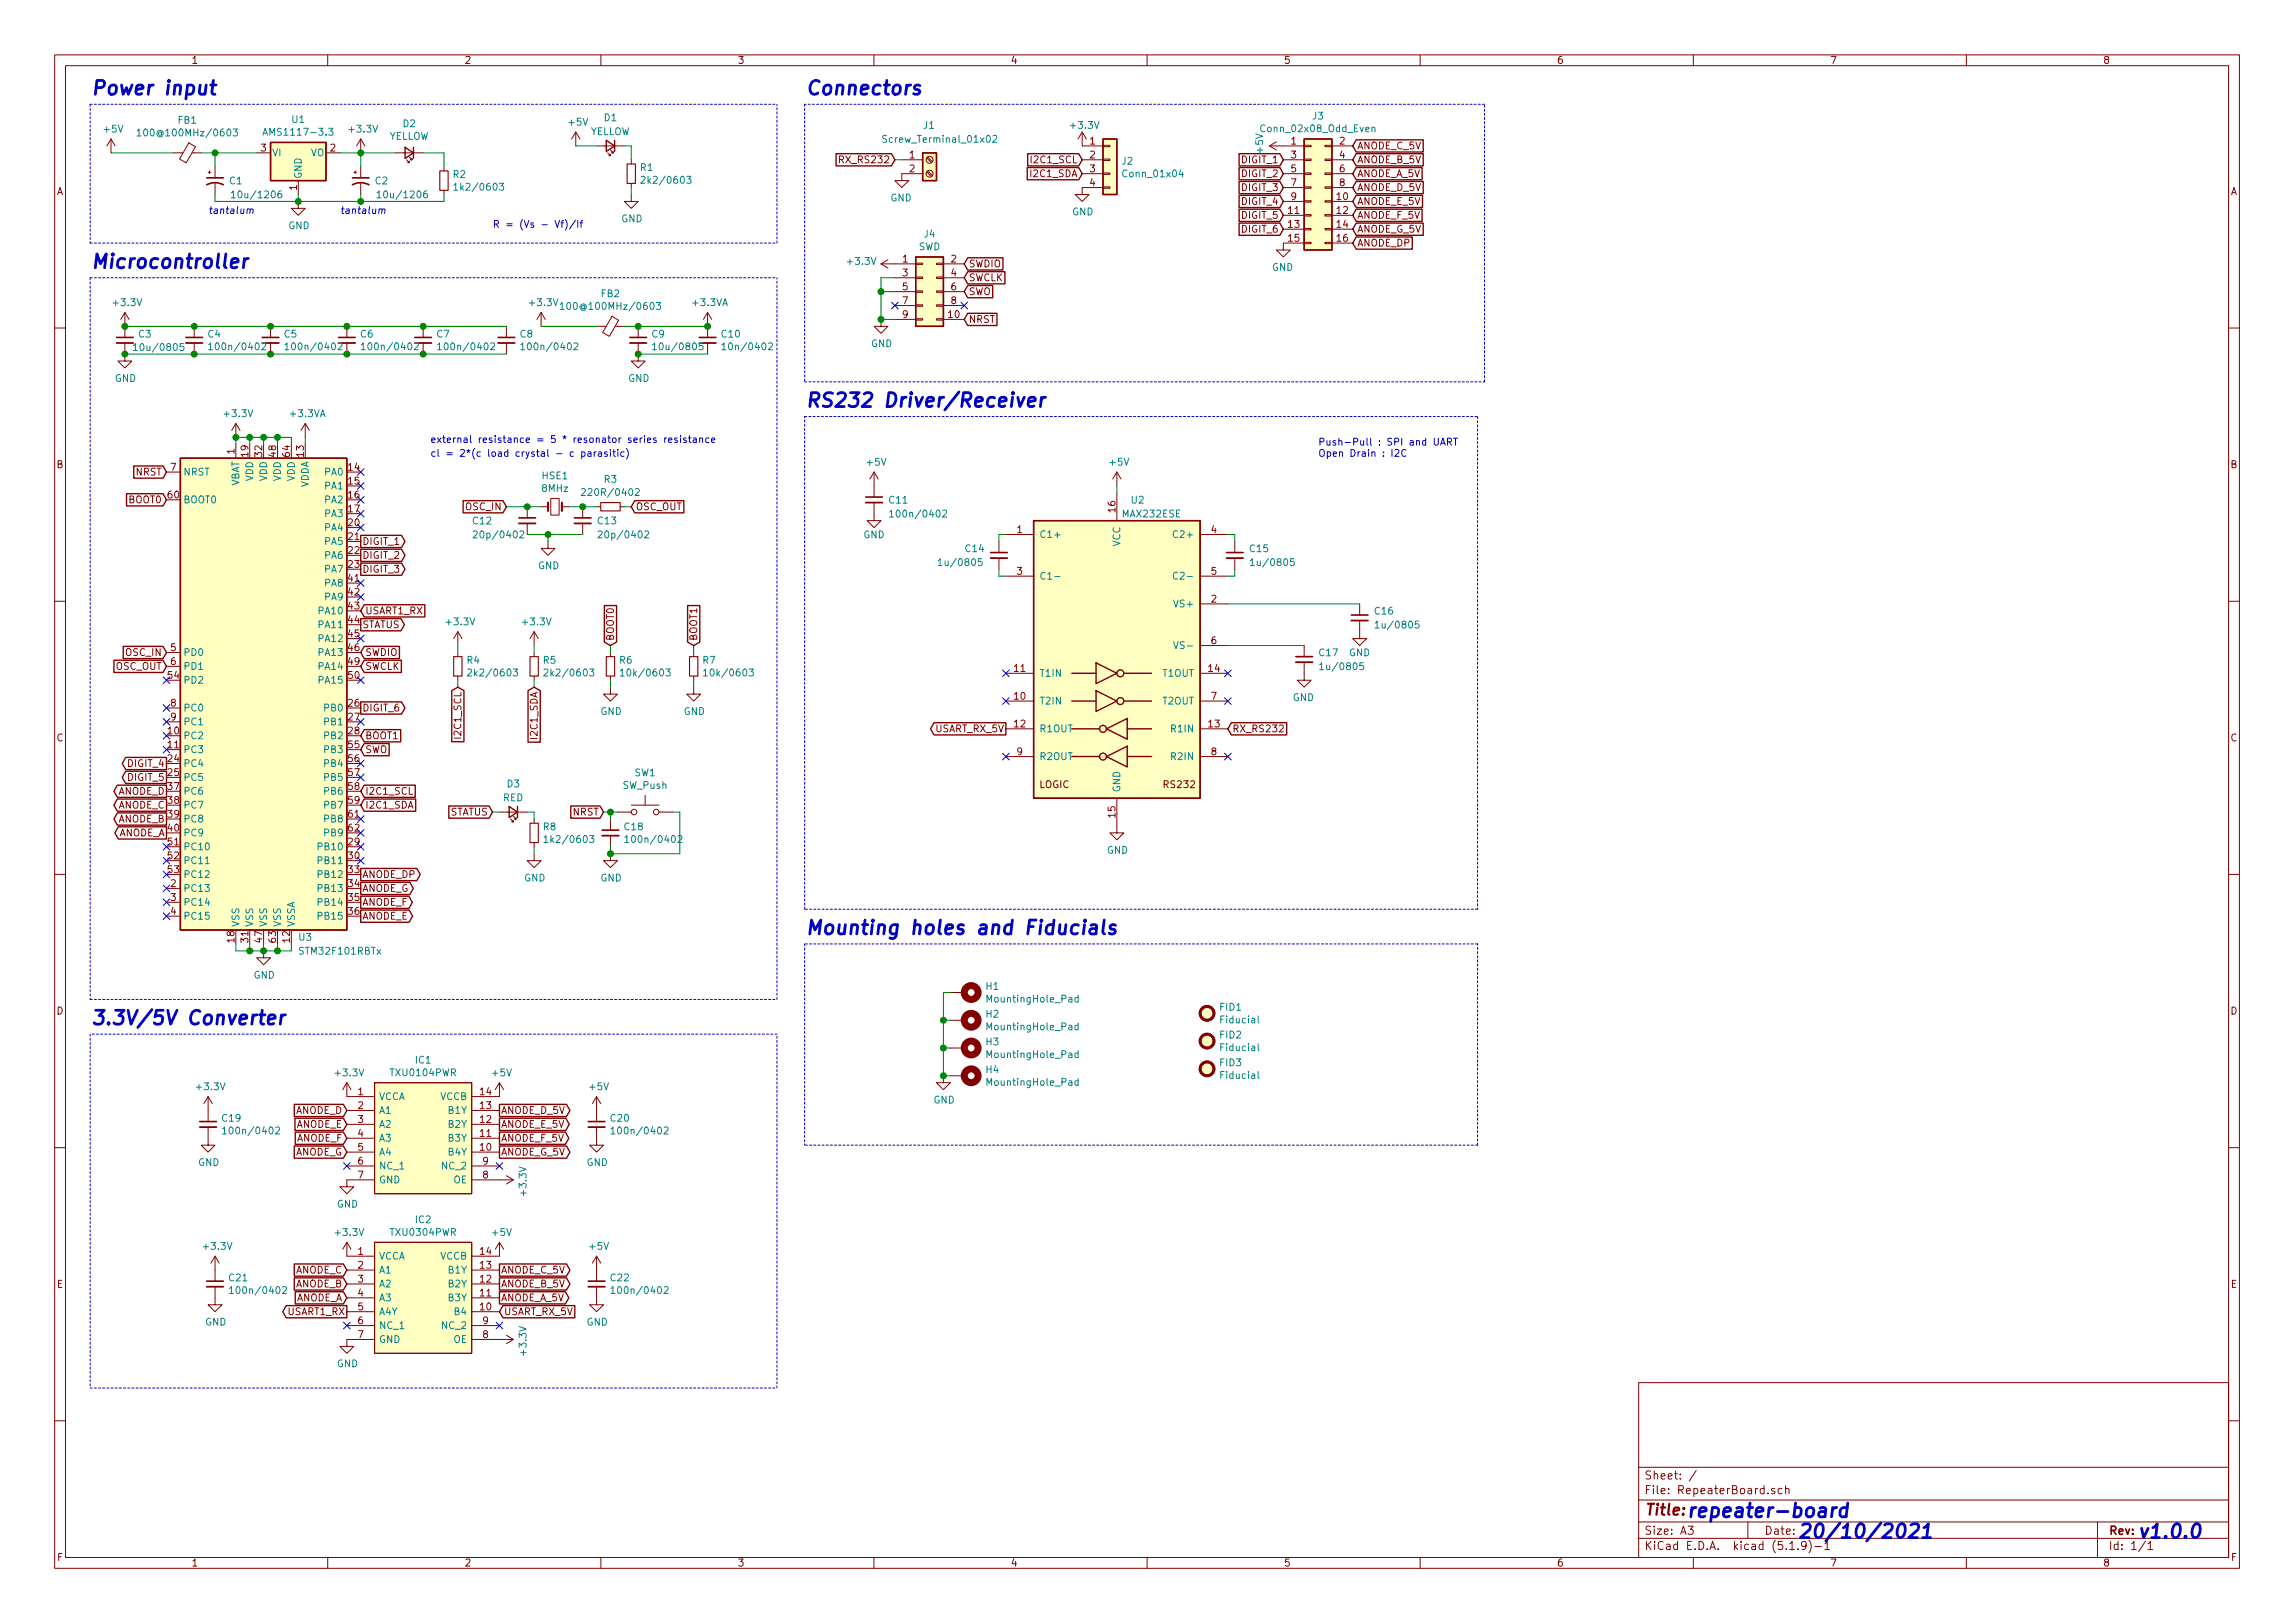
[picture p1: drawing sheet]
<svg xmlns="http://www.w3.org/2000/svg" width="420mm" height="297mm" viewBox="0 0 420 297" stroke-linecap="round" stroke-linejoin="round" font-family="sans-serif">
<defs><g id="words">
<g font-size="3.5" fill="#0000c2">
<text x="16.5" y="17.4">Power input</text>
<text x="147.3" y="17.4">Connectors</text>
<text x="16.5" y="49.1">Microcontroller</text>
<text x="147.3" y="74.5">RS232 Driver/Receiver</text>
<text x="147.3" y="171.1">Mounting holes and Fiducials</text>
<text x="16.5" y="187.6">3.3V/5V Converter</text>
<text x="308.6" y="277.7">repeater-board</text>
<text x="328.9" y="281.5">20/10/2021</text>
<text x="391.2" y="281.5">v1.0.0</text>
</g>
<text font-size="2.8" fill="#840000" x="301" y="277.3">Title:</text>
<g font-size="2.1" fill="#840000">
<text x="301" y="273.5">File: RepeaterBoard.sch</text>
<text x="301" y="270.8">Sheet: /</text>
<text x="301" y="280.9">Size: A3</text>
<text x="323" y="280.9">Date:</text>
<text x="386" y="280.9">Rev:</text>
<text x="301" y="283.7">KiCad E.D.A. kicad (5.1.9)-1</text>
<text x="386" y="283.7">Id: 1/1</text>
</g>
<g font-size="1.8" fill="#840000">
<text x="35" y="11.7">1</text>
<text x="85" y="11.7">2</text>
<text x="135" y="11.7">3</text>
<text x="185" y="11.7">4</text>
<text x="235" y="11.7">5</text>
<text x="285" y="11.7">6</text>
<text x="335" y="11.7">7</text>
<text x="385" y="11.7">8</text>
<text x="47.8" y="27.7">3</text>
<text x="60.5" y="27.7">2</text>
<text x="154.2" y="29.9">RX_RS232</text>
<text x="166.5" y="29">1</text>
<text x="189.1" y="29.9">I2C1_SCL</text>
<text x="199.5" y="26.5">1</text>
<text x="199.5" y="29">2</text>
<text x="227.5" y="29.9">DIGIT_1</text>
<text x="236.4" y="26.5">1</text>
<text x="236.4" y="29">3</text>
<text x="245.3" y="26.5">2</text>
<text x="245.3" y="29">4</text>
<text x="248.4" y="29.9">ANODE_B_5V</text>
<text x="248.4" y="27.3">ANODE_C_5V</text>
<text x="10.4" y="35.7">A</text>
<text x="54.4" y="34.8" transform="rotate(-90 54.4 34.8)">1</text>
<text x="166.5" y="31.5">2</text>
<text x="188.9" y="32.4">I2C1_SDA</text>
<text x="199.5" y="31.5">3</text>
<text x="199.5" y="34.1">4</text>
<text x="227.5" y="32.4">DIGIT_2</text>
<text x="227.5" y="35">DIGIT_3</text>
<text x="236.4" y="31.5">5</text>
<text x="236.4" y="34.1">7</text>
<text x="245.3" y="31.5">6</text>
<text x="245.3" y="34.1">8</text>
<text x="248.4" y="35">ANODE_D_5V</text>
<text x="248.4" y="32.4">ANODE_A_5V</text>
<text x="408.4" y="35.7">A</text>
<text x="227.5" y="37.5">DIGIT_4</text>
<text x="227.5" y="40">DIGIT_5</text>
<text x="235.9" y="39.2">11</text>
<text x="235.9" y="41.7">13</text>
<text x="236.4" y="36.6">9</text>
<text x="244.8" y="36.6">10</text>
<text x="244.8" y="39.2">12</text>
<text x="244.8" y="41.7">14</text>
<text x="248.4" y="37.5">ANODE_E_5V</text>
<text x="248.4" y="40">ANODE_F_5V</text>
<text x="227.5" y="42.6">DIGIT_6</text>
<text x="235.9" y="44.2">15</text>
<text x="244.8" y="44.2">16</text>
<text x="248.4" y="45.1">ANODE_DP</text>
<text x="248.4" y="42.6">ANODE_G_5V</text>
<text x="165.3" y="48">1</text>
<text x="165.3" y="50.6">3</text>
<text x="165.3" y="53.1">5</text>
<text x="174.1" y="48">2</text>
<text x="174.1" y="50.6">4</text>
<text x="174.1" y="53.1">6</text>
<text x="177.3" y="51.5">SWCLK</text>
<text x="177.3" y="48.9">SWDIO</text>
<text x="165.3" y="55.7">7</text>
<text x="165.3" y="58.2">9</text>
<text x="173.7" y="58.2">10</text>
<text x="174.1" y="55.7">8</text>
<text x="177.3" y="59.1">NRST</text>
<text x="177.3" y="54">SWO</text>
<text x="42.9" y="83.1" transform="rotate(-90 42.9 83.1)">1</text>
<text x="45.5" y="83.6" transform="rotate(-90 45.5 83.6)">19</text>
<text x="48" y="83.6" transform="rotate(-90 48 83.6)">32</text>
<text x="50.5" y="83.6" transform="rotate(-90 50.5 83.6)">48</text>
<text x="53.1" y="83.6" transform="rotate(-90 53.1 83.6)">64</text>
<text x="55.6" y="83.6" transform="rotate(-90 55.6 83.6)">13</text>
<text x="10.4" y="85.7">B</text>
<text x="24.9" y="87">NRST</text>
<text x="31.3" y="86.1">7</text>
<text x="63.8" y="86.1">14</text>
<text x="63.8" y="88.7">15</text>
<text x="408.4" y="85.7">B</text>
<text x="23.6" y="92.1">BOOT0</text>
<text x="30.8" y="91.2">60</text>
<text x="63.8" y="91.2">16</text>
<text x="63.8" y="93.8">17</text>
<text x="85.3" y="93.4">OSC_IN</text>
<text x="116.4" y="93.4">OSC_OUT</text>
<text x="204.2" y="93.7" transform="rotate(-90 204.2 93.7)">16</text>
<text x="63.8" y="96.3">20</text>
<text x="63.8" y="98.8">21</text>
<text x="63.8" y="101.4">22</text>
<text x="66.3" y="99.7">DIGIT_1</text>
<text x="186.2" y="97.6">1</text>
<text x="221.8" y="97.6">4</text>
<text x="63.8" y="103.9">23</text>
<text x="63.8" y="106.5">41</text>
<text x="66.3" y="102.3">DIGIT_2</text>
<text x="66.3" y="104.8">DIGIT_3</text>
<text x="186.2" y="105.2">3</text>
<text x="221.8" y="105.2">5</text>
<text x="63.8" y="111.5">43</text>
<text x="63.8" y="109">42</text>
<text x="66.8" y="112.4">USART1_RX</text>
<text x="221.8" y="110.3">2</text>
<text x="31.3" y="119.2">5</text>
<text x="63.8" y="114.1">44</text>
<text x="63.8" y="116.6">45</text>
<text x="63.8" y="119.2">46</text>
<text x="66.3" y="115">STATUS</text>
<text x="112.4" y="117.4" transform="rotate(-90 112.4 117.4)">BOOT0</text>
<text x="127.6" y="117.4" transform="rotate(-90 127.6 117.4)">BOOT1</text>
<text x="221.8" y="117.9">6</text>
<text x="21.1" y="122.6">OSC_OUT</text>
<text x="23.1" y="120.1">OSC_IN</text>
<text x="30.8" y="124.2">54</text>
<text x="31.3" y="121.7">6</text>
<text x="63.8" y="121.7">49</text>
<text x="63.8" y="124.2">50</text>
<text x="66.8" y="120.1">SWDIO</text>
<text x="66.8" y="122.6">SWCLK</text>
<text x="185.7" y="123">11</text>
<text x="221.3" y="123">14</text>
<text x="31.3" y="129.3">8</text>
<text x="31.3" y="131.9">9</text>
<text x="63.8" y="129.3">26</text>
<text x="63.8" y="131.9">27</text>
<text x="66.3" y="130.2">DIGIT_6</text>
<text x="185.7" y="128.1">10</text>
<text x="221.8" y="128.1">7</text>
<text x="10.4" y="135.7">C</text>
<text x="30.8" y="134.4">10</text>
<text x="30.8" y="136.9">11</text>
<text x="63.8" y="134.4">28</text>
<text x="63.8" y="136.9">55</text>
<text x="66.8" y="137.8">SWO</text>
<text x="66.8" y="135.3">BOOT1</text>
<text x="84.5" y="134.8" transform="rotate(-90 84.5 134.8)">I2C1_SCL</text>
<text x="98.4" y="135" transform="rotate(-90 98.4 135)">I2C1_SDA</text>
<text x="171.2" y="134">USART_RX_5V</text>
<text x="185.7" y="133.1">12</text>
<text x="221.3" y="133.1">13</text>
<text x="225.6" y="134">RX_RS232</text>
<text x="408.4" y="135.7">C</text>
<text x="23.5" y="142.9">DIGIT_5</text>
<text x="23.5" y="140.4">DIGIT_4</text>
<text x="30.8" y="139.5">24</text>
<text x="30.8" y="142">25</text>
<text x="63.8" y="139.5">56</text>
<text x="63.8" y="142">57</text>
<text x="186.2" y="138.2">9</text>
<text x="221.8" y="138.2">8</text>
<text x="21.6" y="145.5">ANODE_D</text>
<text x="21.6" y="148">ANODE_C</text>
<text x="30.8" y="144.6">37</text>
<text x="30.8" y="147.1">38</text>
<text x="30.8" y="149.6">39</text>
<text x="63.8" y="144.6">58</text>
<text x="63.8" y="147.1">59</text>
<text x="63.8" y="149.6">61</text>
<text x="66.8" y="148">I2C1_SDA</text>
<text x="66.8" y="145.5">I2C1_SCL</text>
<text x="82.3" y="149.3">STATUS</text>
<text x="104.9" y="149.3">NRST</text>
<text x="190.2" y="144.2">LOGIC</text>
<text x="204.2" y="149.6" transform="rotate(-90 204.2 149.6)">15</text>
<text x="213.2" y="144.2">RS232</text>
<text x="21.6" y="150.5">ANODE_B</text>
<text x="21.6" y="153.1">ANODE_A</text>
<text x="30.8" y="154.7">51</text>
<text x="30.8" y="152.2">40</text>
<text x="63.8" y="154.7">29</text>
<text x="63.8" y="152.2">62</text>
<text x="30.8" y="157.3">52</text>
<text x="30.8" y="159.8">53</text>
<text x="63.8" y="157.3">30</text>
<text x="63.8" y="159.8">33</text>
<text x="66.3" y="160.7">ANODE_DP</text>
<text x="31.3" y="162.3">2</text>
<text x="31.3" y="164.9">3</text>
<text x="31.3" y="167.4">4</text>
<text x="63.8" y="162.3">34</text>
<text x="63.8" y="164.9">35</text>
<text x="63.8" y="167.4">36</text>
<text x="66.3" y="165.8">ANODE_F</text>
<text x="66.3" y="163.2">ANODE_G</text>
<text x="42.9" y="172.5" transform="rotate(-90 42.9 172.5)">18</text>
<text x="45.5" y="172.5" transform="rotate(-90 45.5 172.5)">31</text>
<text x="48" y="172.5" transform="rotate(-90 48 172.5)">47</text>
<text x="50.5" y="172.5" transform="rotate(-90 50.5 172.5)">63</text>
<text x="53.1" y="172.5" transform="rotate(-90 53.1 172.5)">12</text>
<text x="66.3" y="168.3">ANODE_E</text>
<text x="10.4" y="185.7">D</text>
<text x="408.4" y="185.7">D</text>
<text x="54.1" y="203.9">ANODE_D</text>
<text x="65.6" y="200.4">1</text>
<text x="65.6" y="203">2</text>
<text x="87.9" y="203">13</text>
<text x="87.9" y="200.4">14</text>
<text x="91.7" y="203.9">ANODE_D_5V</text>
<text x="54.2" y="206.4">ANODE_E</text>
<text x="54.3" y="209">ANODE_F</text>
<text x="65.6" y="205.5">3</text>
<text x="65.6" y="208.1">4</text>
<text x="87.9" y="208.1">11</text>
<text x="87.9" y="205.5">12</text>
<text x="91.7" y="206.4">ANODE_E_5V</text>
<text x="91.7" y="209">ANODE_F_5V</text>
<text x="54" y="211.5">ANODE_G</text>
<text x="65.6" y="210.6">5</text>
<text x="65.6" y="213.1">6</text>
<text x="65.6" y="215.7">7</text>
<text x="87.9" y="210.6">10</text>
<text x="88.4" y="215.7">8</text>
<text x="88.4" y="213.1">9</text>
<text x="91.7" y="211.5">ANODE_G_5V</text>
<text x="54.1" y="233.1">ANODE_C</text>
<text x="65.6" y="229.7">1</text>
<text x="65.6" y="232.2">2</text>
<text x="87.9" y="232.2">13</text>
<text x="87.9" y="229.7">14</text>
<text x="91.7" y="233.1">ANODE_C_5V</text>
<text x="10.4" y="235.7">E</text>
<text x="54.1" y="238.2">ANODE_A</text>
<text x="54.1" y="235.6">ANODE_B</text>
<text x="65.6" y="234.7">3</text>
<text x="65.6" y="237.3">4</text>
<text x="65.6" y="239.8">5</text>
<text x="87.9" y="239.8">10</text>
<text x="87.9" y="237.3">11</text>
<text x="87.9" y="234.7">12</text>
<text x="91.7" y="238.2">ANODE_A_5V</text>
<text x="91.7" y="235.6">ANODE_B_5V</text>
<text x="408.4" y="235.7">E</text>
<text x="52.7" y="240.7">USART1_RX</text>
<text x="65.6" y="242.4">6</text>
<text x="65.6" y="244.9">7</text>
<text x="88.4" y="244.9">8</text>
<text x="88.4" y="242.4">9</text>
<text x="92.2" y="240.7">USART_RX_5V</text>
<text x="10.5" y="285.7">F</text>
<text x="35" y="286.7">1</text>
<text x="85" y="286.7">2</text>
<text x="135" y="286.7">3</text>
<text x="185" y="286.7">4</text>
<text x="235" y="286.7">5</text>
<text x="285" y="286.7">6</text>
<text x="335" y="286.7">7</text>
<text x="385" y="286.7">8</text>
<text x="408.5" y="285.7">F</text>
</g>
<g font-size="1.8" fill="#008484">
<text x="32.6" y="22.6">FB1</text>
<text x="53.5" y="22.5">U1</text>
<text x="73.8" y="23.3">D2</text>
<text x="104.2" y="23">+5V</text>
<text x="110.6" y="22.2">D1</text>
<text x="169.1" y="23.6">J1</text>
<text x="196.2" y="23.6">+3.3V</text>
<text x="240.3" y="21.9">J3</text>
<text x="19.1" y="24.3">+5V</text>
<text x="26.4" y="25">100@100MHz/0603</text>
<text x="49.1" y="24.8">AMS1117-3.3</text>
<text x="49.8" y="28.6">VI</text>
<text x="56.9" y="28.6">VO</text>
<text x="64.1" y="24.3">+3.3V</text>
<text x="71.1" y="25.6">YELLOW</text>
<text x="107.9" y="24.7">YELLOW</text>
<text x="162.3" y="26.1">Screw_Terminal_01x02</text>
<text x="231.2" y="27.9" transform="rotate(-90 231.2 27.9)">+5V</text>
<text x="231.2" y="24.2">Conn_02x08_Odd_Even</text>
<text x="42.1" y="33.7">C1</text>
<text x="55.2" y="32.8" transform="rotate(-90 55.2 32.8)">GND</text>
<text x="68.7" y="33.7">C2</text>
<text x="83" y="32.6">R2</text>
<text x="84" y="34.9">1k2/0603</text>
<text x="117.3" y="31.3">R1</text>
<text x="118.3" y="33.6">2k2/0603</text>
<text x="205.4" y="30.1">J2</text>
<text x="205.9" y="32.4">Conn_01x04</text>
<text x="43.3" y="36.3">10u/1206</text>
<text x="52.8" y="41.9">GND</text>
<text x="69.9" y="36.3">10u/1206</text>
<text x="113.7" y="40.7">GND</text>
<text x="163" y="36.9">GND</text>
<text x="196.3" y="39.4">GND</text>
<text x="168.1" y="45.8">SWD</text>
<text x="169.2" y="43.5">J4</text>
<text x="155.3" y="48.5">+3.3V</text>
<text x="232.9" y="49.6">GND</text>
<text x="20.9" y="56">+3.3V</text>
<text x="97.1" y="56">+3.3V</text>
<text x="103.9" y="56.7">100@100MHz/0603</text>
<text x="110.1" y="54.4">FB2</text>
<text x="126.9" y="56">+3.3VA</text>
<text x="25.3" y="64.2">10u/0805</text>
<text x="25.4" y="61.8">C3</text>
<text x="38.1" y="61.8">C4</text>
<text x="39.2" y="64.1">100n/0402</text>
<text x="52.1" y="61.8">C5</text>
<text x="53.2" y="64.1">100n/0402</text>
<text x="66" y="61.8">C6</text>
<text x="67.2" y="64.1">100n/0402</text>
<text x="80" y="61.8">C7</text>
<text x="81.1" y="64.1">100n/0402</text>
<text x="95.2" y="61.8">C8</text>
<text x="96.4" y="64.1">100n/0402</text>
<text x="119.4" y="61.8">C9</text>
<text x="120.4" y="64.1">10u/0805</text>
<text x="132.2" y="61.8">C10</text>
<text x="133.1" y="64.1">10n/0402</text>
<text x="159.5" y="63.5">GND</text>
<text x="21" y="69.9">GND</text>
<text x="115" y="69.9">GND</text>
<text x="41.2" y="76.3">+3.3V</text>
<text x="53.3" y="76.3">+3.3VA</text>
<text x="33.5" y="87">NRST</text>
<text x="43.8" y="89.2" transform="rotate(-90 43.8 89.2)">VBAT</text>
<text x="46.4" y="88.1" transform="rotate(-90 46.4 88.1)">VDD</text>
<text x="48.9" y="88.1" transform="rotate(-90 48.9 88.1)">VDD</text>
<text x="51.4" y="88.1" transform="rotate(-90 51.4 88.1)">VDD</text>
<text x="54" y="88.1" transform="rotate(-90 54 88.1)">VDD</text>
<text x="56.5" y="89.4" transform="rotate(-90 56.5 89.4)">VDDA</text>
<text x="59.6" y="87">PA0</text>
<text x="59.6" y="89.6">PA1</text>
<text x="99.3" y="87.7">HSE1</text>
<text x="110.6" y="88.4">R3</text>
<text x="158.8" y="85.2">+5V</text>
<text x="203.3" y="85.2">+5V</text>
<text x="33.5" y="92.1">BOOT0</text>
<text x="59.6" y="92.1">PA2</text>
<text x="59.6" y="94.7">PA3</text>
<text x="86.6" y="96">C12</text>
<text x="99.3" y="90">8MHz</text>
<text x="107.4" y="90.8">220R/0402</text>
<text x="109.5" y="96">C13</text>
<text x="162.8" y="92.2">C11</text>
<text x="163.9" y="94.7">100n/0402</text>
<text x="205.6" y="94.7">MAX232ESE</text>
<text x="207.2" y="92.2">U2</text>
<text x="59.6" y="97.2">PA4</text>
<text x="59.6" y="99.7">PA5</text>
<text x="87.6" y="98.5">20p/0402</text>
<text x="110.4" y="98.5">20p/0402</text>
<text x="158.1" y="98.5">GND</text>
<text x="176.8" y="101.1">C14</text>
<text x="190.2" y="98.5">C1+</text>
<text x="205.1" y="100" transform="rotate(-90 205.1 100)">VCC</text>
<text x="215.4" y="98.5">C2+</text>
<text x="228.9" y="101.1">C15</text>
<text x="59.6" y="102.3">PA6</text>
<text x="59.6" y="104.8">PA7</text>
<text x="59.6" y="107.4">PA8</text>
<text x="98.5" y="104.2">GND</text>
<text x="172.5" y="103.6">1u/0805</text>
<text x="190.2" y="106.1">C1-</text>
<text x="215.8" y="106.1">C2-</text>
<text x="229.7" y="103.6">1u/0805</text>
<text x="58.6" y="112.4">PA10</text>
<text x="59.6" y="109.9">PA9</text>
<text x="215.3" y="111.2">VS+</text>
<text x="251.7" y="112.5">C16</text>
<text x="58.6" y="115">PA11</text>
<text x="58.6" y="117.5">PA12</text>
<text x="81.9" y="114.4">+3.3V</text>
<text x="95.8" y="114.4">+3.3V</text>
<text x="215.7" y="118.8">VS-</text>
<text x="252.6" y="115">1u/0805</text>
<text x="33.5" y="120.1">PD0</text>
<text x="33.5" y="122.6">PD1</text>
<text x="33.5" y="125.1">PD2</text>
<text x="58.6" y="120.1">PA13</text>
<text x="58.6" y="122.6">PA14</text>
<text x="58.6" y="125.1">PA15</text>
<text x="85.5" y="121.5">R4</text>
<text x="86.5" y="123.8">2k2/0603</text>
<text x="99.5" y="121.5">R5</text>
<text x="100.5" y="123.8">2k2/0603</text>
<text x="113.5" y="121.5">R6</text>
<text x="114.5" y="123.8">10k/0603</text>
<text x="128.7" y="121.5">R7</text>
<text x="129.7" y="123.8">10k/0603</text>
<text x="190.2" y="123.9">T1IN</text>
<text x="212.9" y="123.9">T1OUT</text>
<text x="241.6" y="120.1">C17</text>
<text x="242.4" y="122.6">1u/0805</text>
<text x="247" y="120.1">GND</text>
<text x="33.5" y="130.2">PC0</text>
<text x="59.6" y="130.2">PB0</text>
<text x="109.9" y="130.8">GND</text>
<text x="125.2" y="130.8">GND</text>
<text x="190.2" y="128.9">T2IN</text>
<text x="212.9" y="128.9">T2OUT</text>
<text x="236.7" y="128.3">GND</text>
<text x="33.5" y="132.8">PC1</text>
<text x="33.5" y="135.3">PC2</text>
<text x="33.5" y="137.8">PC3</text>
<text x="59.6" y="132.8">PB1</text>
<text x="59.6" y="135.3">PB2</text>
<text x="59.6" y="137.8">PB3</text>
<text x="190.2" y="134">R1OUT</text>
<text x="214.7" y="134">R1IN</text>
<text x="33.5" y="140.4">PC4</text>
<text x="33.5" y="142.9">PC5</text>
<text x="59.6" y="140.4">PB4</text>
<text x="59.6" y="142.9">PB5</text>
<text x="116.2" y="142.1">SW1</text>
<text x="190.2" y="139.1">R2OUT</text>
<text x="214.7" y="139.1">R2IN</text>
<text x="33.5" y="145.5">PC6</text>
<text x="33.5" y="148">PC7</text>
<text x="59.6" y="145.5">PB6</text>
<text x="59.6" y="148">PB7</text>
<text x="92.1" y="146.6">RED</text>
<text x="92.9" y="144.1">D3</text>
<text x="114" y="144.4">SW_Push</text>
<text x="205.1" y="145.1" transform="rotate(-90 205.1 145.1)">GND</text>
<text x="33.5" y="155.6">PC10</text>
<text x="33.5" y="150.5">PC8</text>
<text x="33.5" y="153.1">PC9</text>
<text x="58.6" y="155.6">PB10</text>
<text x="59.6" y="150.5">PB8</text>
<text x="59.6" y="153.1">PB9</text>
<text x="99.5" y="152">R8</text>
<text x="100.5" y="154.3">1k2/0603</text>
<text x="114.4" y="152">C18</text>
<text x="115.4" y="154.3">100n/0402</text>
<text x="33.5" y="158.2">PC11</text>
<text x="33.5" y="160.7">PC12</text>
<text x="58.6" y="158.2">PB11</text>
<text x="58.6" y="160.7">PB12</text>
<text x="96" y="161.3">GND</text>
<text x="109.9" y="161.3">GND</text>
<text x="202.6" y="156.2">GND</text>
<text x="33.5" y="163.2">PC13</text>
<text x="33.5" y="165.8">PC14</text>
<text x="58.6" y="163.2">PB13</text>
<text x="58.6" y="165.8">PB14</text>
<text x="33.5" y="168.3">PC15</text>
<text x="43.8" y="169.7" transform="rotate(-90 43.8 169.7)">VSS</text>
<text x="46.4" y="169.7" transform="rotate(-90 46.4 169.7)">VSS</text>
<text x="48.9" y="169.7" transform="rotate(-90 48.9 169.7)">VSS</text>
<text x="51.4" y="169.7" transform="rotate(-90 51.4 169.7)">VSS</text>
<text x="54" y="169.7" transform="rotate(-90 54 169.7)">VSSA</text>
<text x="54.8" y="172.2">U3</text>
<text x="58.6" y="168.3">PB15</text>
<text x="46.4" y="179.1">GND</text>
<text x="55.1" y="174.7">STM32F101RBTx</text>
<text x="180.6" y="181.2">H1</text>
<text x="181.1" y="183.5">MountingHole_Pad</text>
<text x="223.4" y="185">FID1</text>
<text x="180.6" y="191.3">H3</text>
<text x="180.6" y="186.2">H2</text>
<text x="181.1" y="188.6">MountingHole_Pad</text>
<text x="223.4" y="190.1">FID2</text>
<text x="223.6" y="187.3">Fiducial</text>
<text x="61.5" y="197">+3.3V</text>
<text x="71.7" y="197">TXU0104PWR</text>
<text x="76.1" y="194.7">IC1</text>
<text x="90.2" y="197">+5V</text>
<text x="180.6" y="196.4">H4</text>
<text x="181.1" y="193.6">MountingHole_Pad</text>
<text x="223.4" y="195.1">FID3</text>
<text x="223.6" y="192.4">Fiducial</text>
<text x="223.6" y="197.4">Fiducial</text>
<text x="36.1" y="199.5">+3.3V</text>
<text x="69.3" y="201.3">VCCA</text>
<text x="69.3" y="203.9">A1</text>
<text x="80.6" y="201.3">VCCB</text>
<text x="82.2" y="203.9">B1Y</text>
<text x="108" y="199.5">+5V</text>
<text x="170.9" y="202">GND</text>
<text x="181.1" y="198.7">MountingHole_Pad</text>
<text x="40.7" y="205.3">C19</text>
<text x="41.8" y="207.6">100n/0402</text>
<text x="69.3" y="206.4">A2</text>
<text x="69.3" y="209">A3</text>
<text x="82.2" y="209">B3Y</text>
<text x="82.2" y="206.4">B2Y</text>
<text x="111.8" y="205.3">C20</text>
<text x="112.9" y="207.6">100n/0402</text>
<text x="36.3" y="213.4">GND</text>
<text x="69.3" y="211.5">A4</text>
<text x="69.3" y="214">NC_1</text>
<text x="81.1" y="214">NC_2</text>
<text x="82.2" y="211.5">B4Y</text>
<text x="107.4" y="213.4">GND</text>
<text x="61.7" y="221">GND</text>
<text x="69.3" y="216.6">GND</text>
<text x="83" y="216.6">OE</text>
<text x="96.4" y="218.7" transform="rotate(-90 96.4 218.7)">+3.3V</text>
<text x="61.5" y="226.2">+3.3V</text>
<text x="71.7" y="226.2">TXU0304PWR</text>
<text x="76.1" y="223.9">IC2</text>
<text x="90.2" y="226.2">+5V</text>
<text x="37.4" y="228.7">+3.3V</text>
<text x="69.3" y="230.5">VCCA</text>
<text x="69.3" y="233.1">A1</text>
<text x="80.6" y="230.5">VCCB</text>
<text x="82.2" y="233.1">B1Y</text>
<text x="108" y="228.7">+5V</text>
<text x="42" y="234.5">C21</text>
<text x="43" y="236.8">100n/0402</text>
<text x="69.3" y="235.6">A2</text>
<text x="69.3" y="238.2">A3</text>
<text x="82.2" y="238.2">B3Y</text>
<text x="82.2" y="235.6">B2Y</text>
<text x="111.8" y="234.5">C22</text>
<text x="112.9" y="236.8">100n/0402</text>
<text x="37.5" y="242.6">GND</text>
<text x="69.3" y="240.7">A4Y</text>
<text x="69.3" y="243.2">NC_1</text>
<text x="69.3" y="245.8">GND</text>
<text x="81.1" y="243.2">NC_2</text>
<text x="83" y="245.8">OE</text>
<text x="83.3" y="240.7">B4</text>
<text x="107.4" y="242.6">GND</text>
<text x="61.7" y="250.2">GND</text>
<text x="96.4" y="247.9" transform="rotate(-90 96.4 247.9)">+3.3V</text>
</g>
<g font-size="1.8" fill="#0000c2">
<text x="38.1" y="39.2">tantalum</text>
<text x="62.2" y="39.2">tantalum</text>
<text x="90.2" y="41.7">R = (Vs - Vf)/If</text>
<text x="78.7" y="83.6">cl = 2*(c load crystal - c parasitic)</text>
<text x="78.7" y="81.1">external resistance = 5 * resonator series resistance</text>
<text x="241.3" y="81.5">Push-Pull : SPI and UART</text>
<text x="241.3" y="83.6">Open Drain : I2C</text>
</g>
</g></defs>
<g fill="none" stroke="#840000" stroke-width=".18">
<path d="M10 10h400v277h-400zM12 12h396v273.1h-396zM60 10v2M110 10v2M160 10v2M210 10v2M260 10v2M310 10v2M360 10v2M20.3 25.4l-.7 1.3M20.3 25.4v2.6M20.3 25.4l.8 1.3"/>
<path d="M31.7 28h1.8M34.6 26.1l1.2 .8-1.7 2.9-1.2-.7zM35.2 28h1.6M38.1 31.5h.5M38.4 31.3v.5M39.4 30.5v2M39.4 33.6v2M47 28h2.5M54.6 36.9v1.2h1.3l-1.3 1.3-1.3-1.3h1.3M54.6 33.1v2.5M59.7 28h2.5M64.8 31.5h.5"/>
<path d="M65 31.3v.5M66 25.4v2.6M66 30.5v2M66 33.6v2M66 25.4l-.7 1.3M66 25.4l.8 1.3M72.4 28h5.1M74.4 29.2l.5 .6h-.2h.2v-.3M74.9 28.7l.5 .5h-.2h.2v-.2M81.3 30.5v.8M81.3 34.8v.8M105.4 24.2l-.8 1.2"/>
<path d="M105.4 24.2v2.5M105.4 24.2l.8 1.2M109.2 26.7h5.1M111.3 28l.5 .5h-.3h.3v-.3M111.8 27.5l.5 .5h-.3h.3v-.3M115.6 35.6v1.3h1.2l-1.2 1.2-1.3-1.2h1.3M115.6 29.2v.8M115.6 33.6v.7M153.7 29.2l.6-.1 .1-.1v-.3l-.7-.2v1.3M165.1 29.2h3.8M168.9 31.8h-3.8v1.3h-1.3l1.3 1.2 1.3-1.2h-1.3M169.6 31.5l.9 .8"/>
<path d="M169.6 28.9l.9 .9M169.8 31.3l.9 .8M169.8 28.7l.9 .9M198.1 24.2v2.5h3.8M198.1 29.2h3.8M198.1 31.8h3.8M198.1 24.2l-.7 1.2M198.1 24.2l.8 1.2M201.9 34.2h1.3v.3h-1.3zM201.9 31.7h1.3v.2h-1.3zM201.9 26.6h1.3v.2h-1.3zM201.9 29.1h1.3v.3h-1.3z"/>
<path d="M201.9 34.3h-3.8v1.3h1.3l-1.3 1.3-1.3-1.3h1.3M232.4 26.7l1.3 .8M232.4 26.7h6.4M233.7 25.9l-1.3 .8M234.9 36.9h3.9M234.9 39.4h3.9M234.9 29.2h3.9M234.9 31.8h3.9M234.9 34.3h3.9M238.8 39.3h1.2v.2h-1.2zM238.8 36.7h1.2v.3h-1.2zM238.8 31.7h1.2v.2h-1.2z"/>
<path d="M238.8 29.1h1.2v.3h-1.2zM238.8 26.6h1.2v.2h-1.2zM238.8 34.2h1.2v.3h-1.2zM242.6 39.3h1.2v.2h-1.2zM242.6 36.7h1.2v.3h-1.2zM242.6 31.7h1.2v.2h-1.2zM242.6 29.1h1.2v.3h-1.2zM242.6 26.6h1.2v.2h-1.2zM242.6 34.2h1.2v.3h-1.2zM243.8 26.7h3.8M243.8 36.9h3.8M243.8 39.4h3.8"/>
<path d="M243.8 29.2h3.8M243.8 31.8h3.8M243.8 34.3h3.8M22.9 57.2v4.6M22.9 57.2l-.8 1.3M22.9 57.2l.7 1.3M35.6 59.7v2.1M49.5 59.7v2.1M63.5 59.7v2.1M77.5 59.7v2.1M92.7 59.7v2.1M99.1 57.2l-.8 1.3"/>
<path d="M99.1 57.2v2.5M99.1 57.2l.7 1.3M109.2 59.7h1.8M112 57.9l1.3 .7-1.7 3-1.3-.8zM112.6 59.7h1.7M116.8 59.7v2.1M129.5 57.2l-.7 1.3M129.5 57.2v4.6M129.5 57.2l.8 1.3M161.3 58.5v1.2h1.3l-1.3 1.3-1.3-1.3h1.3M161.3 48.3l1.3 .8M161.3 48.3h6.3"/>
<path d="M162.6 47.5l-1.3 .8M163.8 58.5h3.8M163.8 50.8h3.8M163.8 53.4h3.8M163.8 55.9h3.8M167.6 58.3h1.3v.3h-1.3zM167.6 55.8h1.3v.2h-1.3zM167.6 50.7h1.3v.3h-1.3zM167.6 48.2h1.3v.2h-1.3zM167.6 53.2h1.3v.3h-1.3zM171.4 58.3h1.3v.3h-1.3zM171.4 55.8h1.3v.2h-1.3z"/>
<path d="M171.4 50.7h1.3v.3h-1.3zM171.4 48.2h1.3v.2h-1.3zM171.4 53.2h1.3v.3h-1.3zM172.7 48.3h3.8M172.7 58.5h3.8M172.7 50.8h3.8M172.7 53.4h3.8M172.7 55.9h3.8M234.9 41.9h3.9M238.8 41.8h1.2v.3h-1.2zM238.8 44.4h1.2v.2h-1.2zM238.8 44.5h-3.9v1.3h-1.2l1.2 1.2 1.3-1.2h-1.3"/>
<path d="M242.6 41.8h1.2v.3h-1.2zM242.6 44.4h1.2v.2h-1.2zM243.8 41.9h3.8M243.8 44.5h3.8M10 60h2M22.9 62.8v3.3h1.2l-1.2 1.2-1.3-1.2h1.3M35.6 62.8v2M43.2 77.5v2.5M43.2 77.5l-.8 1.3M43.2 77.5l.7 1.3M49.5 62.8v2M55.9 77.5l-.8 1.3"/>
<path d="M55.9 77.5v2.5M55.9 77.5l.7 1.3M63.5 62.8v2M77.5 62.8v2M92.7 62.8v2M116.8 62.8v3.3h1.3l-1.3 1.2-1.2-1.2h1.2M129.5 62.8v2M408 60h2M30.5 86.4h2.5M43.2 81.3v2.6M96.5 92.7v2.1M96.5 95.8v2"/>
<path d="M99.1 92.7h1.2M100.3 99.1v1.3h1.3l-1.3 1.2-1.2-1.2h1.2M100.8 91.2h1.6v3.1h-1.6zM102.9 92.7h1.2M106.7 92.7v2.1M106.7 95.8v2M109.2 92.7h.8M113.5 92.7h.8M160 92v3.3h1.3l-1.3 1.3-1.3-1.3h1.3M160 86.4v4.6M160 86.4l-.7 1.3M160 86.4l.8 1.3"/>
<path d="M182.9 99.1v2M184.1 97.8h5.1M204.5 86.4v2.5M204.5 90.2v5.1M204.5 86.4l-.8 1.3M204.5 86.4l.7 1.3M219.7 97.8h5.1M226.1 99.1v2M10 110h2M30.5 119.4h2.5M83.8 115.6v2.5M83.8 119.4v.8"/>
<path d="M83.8 115.6l-.7 1.3M83.8 115.6l.8 1.3M97.8 115.6v2.5M97.8 119.4v.8M97.8 115.6l-.8 1.3M97.8 115.6l.8 1.3M111.8 119.4v.8M127 119.4v.8M182.9 102.1v2.1M184.1 105.4h5.1M219.7 110.5h5.1M219.7 105.4h5.1"/>
<path d="M219.7 118.1h5.1M226.1 102.1v2.1M238.8 118.1v2.1M248.9 113.6v3.3h-1.3l1.3 1.2 1.3-1.2h-1.3M248.9 110.5v2.1M408 110h2M30.5 129.6h2.5M30.5 132.1h2.5M30.5 122h2.5M83.8 123.7v.8M97.8 123.7v.8M111.8 125.8v1.2h1.2l-1.2 1.3-1.3-1.3h1.3"/>
<path d="M111.8 123.7v.8M127 125.8v1.2h1.3l-1.3 1.3-1.3-1.3h1.3M127 123.7v.8M184.1 128.3h5.1M184.1 123.2h5.1M184.1 133.4h5.1M184.1 138.5h5.1M219.7 128.3h5.1M219.7 123.2h5.1M219.7 133.4h5.1M219.7 138.5h5.1M238.8 121.2v3.3h-1.3l1.3 1.3 1.2-1.3h-1.2"/>
<path d="M91.4 148.6h5.1M93.5 149.9l.5 .5h-.3h.3v-.2M94 149.4l.5 .5h-.3h.3v-.3M97.8 156.2v1.3h1.3l-1.3 1.3-1.3-1.3h1.3M97.8 149.9v.8M97.8 154.2v.8M111.8 156.2v1.3h1.2l-1.2 1.3-1.3-1.3h1.3M111.8 149.9v2M111.8 152.9v2.1M113 148.6h2.6M115.6 147.4h5M118.1 145.6v1.8"/>
<path d="M120.6 148.6h2.6M204.5 146.1v6.3h1.2l-1.2 1.3-1.3-1.3h1.3M10 160h2M30.5 162.6h2.5M30.5 165.1h2.5M30.5 167.7h2.5M48.3 174v1.3h1.2l-1.2 1.3-1.3-1.3h1.3M408 160h2M63.5 198.2v2.5h5.1M63.5 198.2l-.8 1.2M63.5 198.2l.8 1.2M68.6 198.2h17.8v20.3h-17.8z"/>
<path d="M91.4 198.2v2.5h-5M91.4 198.2l-.7 1.2M91.4 198.2l.8 1.2M172.7 196.9v1.3h1.3l-1.3 1.2-1.3-1.2h1.3M174 196.9h2.5M174 191.8h2.5M174 186.7h2.5M174 181.6h2.5M10 210h2M38.1 206.3v3.3h1.3l-1.3 1.3-1.3-1.3h1.3M38.1 200.7v4.6M38.1 200.7l-.8 1.3"/>
<path d="M38.1 200.7l.8 1.3M63.5 210.9h5.1M63.5 208.3h5.1M63.5 205.8h5.1M63.5 203.2h5.1M63.5 213.4h5.1M68.6 215.9h-5.1v1.3h1.3l-1.3 1.3-1.3-1.3h1.3M86.4 210.9h5M86.4 208.3h5M86.4 205.8h5M86.4 203.2h5M86.4 213.4h5"/>
<path d="M86.4 215.9h7.6M92.7 215.2l1.3 .7M94 215.9l-1.3 .8M109.2 206.3v3.3h1.3l-1.3 1.3-1.3-1.3h1.3M109.2 200.7l-.7 1.3M109.2 200.7v4.6M109.2 200.7l.8 1.3M408 210h2M39.4 235.5v3.3h1.2l-1.2 1.3-1.3-1.3h1.3M39.4 229.9v4.6M39.4 229.9l-.8 1.3M39.4 229.9l.7 1.3"/>
<path d="M63.5 227.4v2.5h5.1M63.5 237.5h5.1M63.5 235h5.1M63.5 232.4h5.1M63.5 227.4l-.8 1.2M63.5 227.4l.8 1.2M68.6 227.4h17.8v20.3h-17.8zM86.4 237.5h5M86.4 235h5M86.4 232.4h5M91.4 227.4v2.5h-5M91.4 227.4l-.7 1.2"/>
<path d="M91.4 227.4l.8 1.2M109.2 235.5v3.3h1.3l-1.3 1.3-1.3-1.3h1.3M109.2 229.9v4.6M109.2 229.9l-.7 1.3M109.2 229.9l.8 1.3M63.5 240.1h5.1M63.5 242.6h5.1M68.6 245.1h-5.1v1.3h1.3l-1.3 1.3-1.3-1.3h1.3M86.4 245.1h7.6M86.4 240.1h5M86.4 242.6h5M92.7 244.4l1.3 .7"/>
<path d="M94 245.1l-1.3 .8M300 253h108v32.1h-108zM10 260h2M300 278.5h108M300 274.5h108M300 268.5h108M309 279.3h1l-.5 .6 .4 .1v.7l-.2 .1-.7-.1M310.5 269.1l-1.2 2M320 278.5v3M324.9 272.5a.37 .37 0 0 0-.6 .1l.1 .2 .5 .2 .1 .1-.3 .3-.4-.1M326.2 272.5l-.4-.1-.3 .3 .1 .6 .2 .1 .4-.1M326.9 272.5a.37 .37 0 0 1 .6 .1v.8"/>
<path d="M326.9 271.9v1.5M384 278.5v6.6M408 260h2M60 285.1v1.9M110 285.1v1.9M160 285.1v1.9M210 285.1v1.9M260 285.1v1.9M300 281.5h108M310 285.1v1.9M327.7 283.6h.8M329.2 283.5v.1"/>
<path d="M330.7 282.7l-.3 .3h-.5l-.1-.3 .1-.5 .5-.1 .2 .2a1.27 1.27 0 0 1-.2 1.2l-.5 .1M331.2 281.9a1.71 1.71 0 0 1 0 2.3M332.3 283h1.2M334.1 282.5l.4-.4v1.5M334.1 283.6h.8M360 285.1v1.9M392.8 282l-1.3 2M393.2 282.5l.5-.4v1.5M393.2 283.6h.9"/>
<circle cx="170.2" cy="29.2" r=".63"/>
<circle cx="170.2" cy="31.8" r=".63"/>
<circle cx="116.1" cy="148.6" r=".51"/>
<circle cx="120.1" cy="148.6" r=".51"/>
</g>
<g fill="none" stroke="#840000" stroke-width=".33">
<path d="M21.3 62.8h3.1M34 62.8h3.1M48 62.8h3.1M62 62.8h3M75.9 62.8h3.1M91.2 62.8h3M115.3 62.8h3.1M128 62.8h3.1M95 95.8h3M105.2 95.8h3M158.5 92h3M181.4 102.1h3"/>
<path d="M224.5 102.1h3.1M247.4 113.6h3M237.2 121.2h3.1M110.2 152.9h3.1M36.6 206.3h3M107.7 206.3h3M37.8 235.5h3.1M107.7 235.5h3"/>
</g>
<g fill="none" stroke="#840000" stroke-width=".3">
<path d="M37.8 33.8a3.2 3.2 0 0 1 3.1 0M37.8 32.5h3.1M64.5 33.8a3.2 3.2 0 0 1 3.1 0M64.5 32.5h3.1M21.3 61.8h3.1M34 61.8h3.1M48 61.8h3.1M62 61.8h3M75.9 61.8h3.1M91.2 61.8h3M115.3 61.8h3.1M128 61.8h3.1"/>
<path d="M95 94.8h3M105.2 94.8h3M158.5 91h3M181.4 101.1h3M224.5 101.1h3.1M247.4 112.6h3M237.2 120.2h3.1M110.2 151.9h3.1M36.6 205.3h3M107.7 205.3h3M37.8 234.5h3.1M107.7 234.5h3"/>
</g>
<g fill="none" stroke="#008484" stroke-width=".18">
<path d="M25.1 24l.4-.4v1.3M25.1 24.9h.7M42.3 35.3l.4-.4v1.3M42.3 36.2h.8M42.7 23.6h.8l-.4 .5 .3 .1v.6l-.5 .1-.2-.1M48.1 24.8l.4-1.3 .5 1.3M48.3 24.4h.5M51.5 34.9l-.4 .2-.2 .4v.6l.2 .1h.4l.1-.2-.1-.5-.4-.1-.2 .3M60.2 23.5h.8l-.5 .5 .4 .1 .1 .4-.3 .3-.5-.2M69 35.3l.4-.4v1.3M69 36.2h.7M78.2 34.9l-.5 .2-.2 .4 .1 .6 .2 .1h.4l.1-.2-.1-.5-.4-.1-.3 .3"/>
<path d="M83.1 33.9l.3-.4v1.3M83.1 34.8h.7M91.4 33.5h.8l-.4 .5 .4 .1-.1 .7h-.5l-.2-.1M117.4 32.4l.5-.1 .2 .3-.1 .2-.7 .7h.8M125.7 32.3h.8l-.4 .5 .3 .1v.6h-.5l-.2-.1M162.3 24.9l-.5-.1-.2 .1 .1 .4 .6 .3v.2l-.2 .2h-.5M181.8 24.9l.5-.1 .2 .3-.1 .2-.7 .7h.8M216.2 31.1l-.3 .8h.8M216.5 31.5v.9M251.2 23.4l.2-.1h.3v.8M251.2 23.3v.8M102.6 55.7l.3-.3v1.2"/>
<path d="M102.6 56.6h.7M120.1 55.4h.8l-.4 .4 .4 .2-.1 .6h-.5l-.2-.1M24.4 63.2l.4-.3v1.2M24.4 64.1h.7M33.6 62.9h-.6l-.1 .6 .5-.1 .3 .2v.3l-.3 .2-.5-.1M38.2 63.1l.4-.4v1.3M38.2 64h.7M47.9 62.9l.5-.2 .2 .4-.7 .9h.7M52.2 63.1l.3-.4v1.3M52.2 64h.7M61.9 62.9l.5-.2 .2 .4-.8 .9h.8M66.1 63.1l.4-.4v1.3"/>
<path d="M66.1 64h.8M75.9 62.9l.5-.2 .2 .4-.8 .9h.8M80.1 63.1l.4-.4v1.3M80.1 64h.7M89.8 62.9l.5-.2 .3 .4-.8 .9h.8M95.4 63.1l.3-.4v1.3M95.4 64h.7M105.1 62.9l.5-.2 .2 .4-.8 .9h.8M119.5 63.1l.3-.4v1.3M119.5 64h.7M128.7 62.7h-.7v.7l.5-.2 .2 .3v.3l-.2 .2-.5-.1M132.2 63.1l.3-.4v1.3"/>
<path d="M132.2 64h.7M140.7 62.9l.5-.2 .2 .4-.8 .9h.8M86.6 97.3l.5-.1 .3 .3-.1 .2-.7 .7h.8M95.2 97.3l.5-.1 .2 .3-.8 .9h.8M106.5 89.5l.4-.1 .3 .4-.8 .9h.8M109.5 97.3l.5-.1 .2 .3v.2l-.8 .7h.8M116.3 89.5l.5-.1 .2 .4-.7 .9h.7M118 97.3l.5-.1 .3 .3-.8 .9h.8M162.9 93.7l.3-.3v1.2M162.9 94.6h.7M172.6 93.5l.5-.1 .2 .3-.8 .9h.8M215.6 97.2a.5 .5 0 0 0-.7 0 .5 .5 0 0 0-.1 .7l.2 .4 .3 .1 .3-.1"/>
<path d="M171.8 102.6l.3-.4v1.3M171.8 103.5h.7M179.7 102.2h-.6v.7l.5-.2 .2 .3v.3l-.2 .2-.5-.1M193.1 105.5h1M214.9 117.4l.4 1.3 .4-1.3M215.6 104.9a.5 .5 0 0 0-.7 0 .5 .5 0 0 0-.1 .6l.2 .5h.3l.3-.1M228.9 102.6l.4-.4v1.3M228.9 103.5h.7M236.9 102.2h-.6l-.1 .7 .5-.2 .3 .3v.3l-.3 .2-.5-.1M251.8 114l.3-.3v1.2M251.8 114.9h.7M259.7 113.7h-.5l-.1 .6 .5-.1 .2 .2v.3l-.2 .2-.5-.1"/>
<path d="M85.6 122.6l.5-.2 .2 .4v.2l-.8 .7h.8M94 122.4h.7l-.4 .5 .4 .1-.1 .7h-.5l-.1-.1M99.6 122.6l.5-.2 .2 .4v.2l-.8 .7h.8M107.9 122.4h.8l-.4 .5 .4 .1-.1 .7h-.5l-.2-.1M113.6 122.8l.3-.4v1.3M113.6 123.7h.7M121.9 122.4h.8l-.4 .5 .3 .1v.7h-.5l-.2-.1M128.8 122.8l.4-.4v1.3M128.8 123.7h.7M137.1 122.4h.8l-.4 .5 .4 .1-.1 .7h-.5l-.2-.1M241.6 121.7l.4-.4v1.3M241.6 122.6h.7"/>
<path d="M249.6 121.3h-.6l-.1 .6 .5-.1 .3 .2v.3l-.3 .3-.5-.2M37.6 158.1h.7M99.6 153.3l.3-.4v1.3M99.6 154.2h.7M107.9 152.9h.8l-.4 .5 .4 .1-.1 .6-.5 .1-.2-.1M114.4 153.3l.4-.4v1.3M114.4 154.2h.7M124.1 153l.5-.1 .2 .4-.7 .9h.7M197.4 197.9l-.4-.1-.2 .2 .1 .6h.5M197.4 192.8l-.4-.1-.2 .2 .1 .6h.5M197.4 187.7l-.4-.1-.2 .3 .1 .5h.5M197.4 182.6h-.4l-.2 .2 .1 .5h.5"/>
<path d="M197.4 182.1v1.3M197.4 187.2v1.3M197.4 192.3v1.3M197.4 197.4v1.2M230.3 185.9v1.1l.2 .2M230.3 191v1.1l.2 .2M230.3 196.1v1.1l.2 .2M40.7 206.6l.4-.3v1.2M40.7 207.5h.8M50.5 206.4l.5-.1 .2 .3-.8 .9h.8M111.9 206.6l.3-.3v1.2M111.9 207.5h.7"/>
<path d="M121.6 206.4l.5-.1 .2 .3-.8 .9h.8M42 235.8l.4-.3v1.2M42 236.7h.7M51.7 235.6l.5-.1 .3 .3-.8 .9h.8M111.9 235.8l.3-.3v1.2M111.9 236.7h.7M121.6 235.6l.5-.1 .2 .3-.8 .9h.8"/>
</g>
<g fill="#ffffc2" stroke="#ffffc2" stroke-width=".18">
<path d="M167.6 47h5.1v12.7h-5.1z"/>
<path d="M49.5 26.1h10.2v7h-10.2z"/>
<path d="M189.2 95.3h30.5v50.8h-30.5z"/>
<path d="M33 83.9h30.5v86.3h-30.5z"/>
<path d="M238.8 25.4h5v20.4h-5z"/>
<path d="M201.9 25.4h2.6v10.2h-2.6z"/>
<path d="M68.6 198.2h17.8v20.3h-17.8z"/>
<path d="M168.9 28h2.5v5.1h-2.5z"/>
<path d="M68.6 227.4h17.8v20.3h-17.8z"/>
<circle cx="221" cy="185.5" r="1.27"/>
<circle cx="221" cy="190.5" r="1.27"/>
<circle cx="221" cy="195.6" r="1.27"/>
</g>
<g fill="none" stroke="#840000" stroke-width=".25">
<path d="M49.5 26.1h10.2v7h-10.2zM74.2 27l1.5 1-1.5 1zM75.7 27v2M111 25.7l1.5 1-1.5 1zM112.5 25.7v2M153.1 28.1h10.1l.6 1.1-.6 1.2h-10.1zM168.9 28h2.5v5.1h-2.5zM188.1 30.7h9.4l.6 1.1-.6 1.1h-9.4zM188.1 28.1h9.4l.6 1.1-.6 1.2h-9.4zM201.9 25.4h2.6v10.2h-2.6zM226.8 28.1h7.5l.6 1.1-.6 1.2h-7.5zM226.8 30.7h7.5l.6 1.1-.6 1.1h-7.5z"/>
<path d="M226.8 35.7h7.5l.6 1.2-.6 1.1h-7.5zM226.8 38.3h7.5l.6 1.1-.6 1.1h-7.5zM226.8 33.2h7.5l.6 1.1-.6 1.1h-7.5zM238.8 25.4h5v20.4h-5zM248.3 28.1h12.3v2.3h-12.3l-.7-1.2zM248.3 25.6h12.3v2.2h-12.3l-.7-1.1zM248.3 33.2h12.3v2.2h-12.3l-.7-1.1zM248.3 35.7h12.1v2.3h-12.1l-.7-1.1zM248.3 38.3h12v2.2h-12l-.7-1.1zM248.3 30.7h12v2.2h-12l-.7-1.1zM167.6 47h5.1v12.7h-5.1zM177.2 57.3h5.3v2.3h-5.3l-.7-1.1z"/>
<path d="M177.2 52.3h4.5v2.2h-4.5l-.7-1.1zM177.2 49.7h6.8v2.3h-6.8l-.7-1.2zM177.2 47.2h6.4v2.2h-6.4l-.7-1.1zM226.8 40.8h7.5l.6 1.1-.6 1.2h-7.5zM248.3 43.4h10.2v2.2h-10.2l-.7-1.1zM248.3 40.8h12.3v2.3h-12.3l-.7-1.2zM23.2 90.4h6.6l.7 1.1-.7 1.1h-6.6zM24.5 85.3h5.3l.7 1.1-.7 1.1h-5.3zM33 83.9h30.5v86.3h-30.5zM66 98h7.5l.6 1.1-.6 1.1h-7.5zM84.8 91.6h7.3l.6 1.1-.6 1.2h-7.3zM116.2 91.6h9v2.3h-9l-.6-1.2z"/>
<path d="M189.2 95.3h30.5v50.8h-30.5zM22.6 118.3h7.2l.7 1.1-.7 1.1h-7.2zM66 113.2h7.4l.6 1.1-.6 1.2h-7.4zM66 100.5h7.5l.6 1.1-.6 1.2h-7.5zM66 103.1h7.5l.6 1.1-.6 1.1h-7.5zM66.7 110.7h11.1v2.2h-11.1l-.7-1.1zM66.7 118.3h6.4v2.2h-6.4l-.7-1.1zM110.6 110.8h2.3v6.7l-1.1 .6-1.2-.6zM125.9 110.8h2.2v6.7l-1.1 .6-1.1-.6zM20.9 120.8h8.9l.7 1.2-.7 1.1h-8.9zM23 138.6h7.5v2.3h-7.5l-.6-1.2zM66 128.5h7.5l.6 1.1-.6 1.1h-7.5z"/>
<path d="M66.7 120.8h6.8v2.3h-6.8l-.7-1.1zM66.7 136.1h4.5v2.2h-4.5l-.7-1.1zM66.7 133.5h6.7v2.3h-6.7l-.7-1.1zM82.7 126.4l1.1-.6 1.1 .6v9.3h-2.2zM96.7 126.4l1.1-.6 1.1 .6v9.4h-2.2zM171 132.3h13.1v2.2h-13.1l-.6-1.1zM196.2 128.3h4.5M196.2 123.2h4.5M196.2 138.5h5.1M196.2 133.4h5.1M200.7 126.4l3.8 1.9-3.8 1.9zM200.7 121.3l3.8 1.9-3.8 1.9z"/>
<path d="M202.6 138.5l3.8-1.9v3.8zM202.6 133.4l3.8-1.9v3.8zM205.7 128.3h5.1M205.7 123.2h5.1M206.4 138.5h4.4M206.4 133.4h4.4M225.4 132.3h10.2v2.2h-10.2l-.6-1.1zM21.5 143.7h9v2.2h-9l-.6-1.1zM21.5 146.2h9v2.3h-9l-.6-1.1zM21.5 148.8h9v2.2h-9l-.6-1.1zM21.7 151.3h8.8v2.3h-8.8l-.7-1.2zM23 141.2h7.5v2.2h-7.5l-.6-1.1z"/>
<path d="M66 158.9h10.3l.6 1.2-.6 1.1h-10.3zM66.7 146.2h9.4v2.3h-9.4l-.7-1.1zM66.7 143.7h9.3v2.2h-9.3l-.7-1.1zM82.2 147.5h7.3l.7 1.1-.7 1.1h-7.3zM93.2 147.6l1.5 1-1.5 1zM94.7 147.6v2M104.5 147.5h5.4l.6 1.1-.6 1.1h-5.4zM66 166.6h8.9l.6 1.1-.6 1.1h-8.9zM66 164h8.9l.6 1.1-.6 1.2h-8.9zM66 161.5h9l.7 1.1-.7 1.1h-9zM53.9 202.1h9l.6 1.1-.6 1.2h-9zM53.9 209.7h9l.6 1.2-.6 1.1h-9z"/>
<path d="M54 204.7h8.9l.6 1.1-.6 1.1h-8.9zM54.1 207.2h8.8l.6 1.1-.6 1.1h-8.8zM91.4 204.7h12.2l.6 1.1-.6 1.1h-12.2zM91.4 202.1h12.3l.6 1.1-.6 1.2h-12.3zM91.4 207.2h12.1l.6 1.1-.6 1.1h-12.1zM91.4 209.7h12.3l.6 1.2-.6 1.1h-12.3zM52.4 238.9h11.1v2.3h-11.1l-.6-1.1zM53.9 233.9h9l.6 1.1-.6 1.1h-9zM53.9 231.3h9l.6 1.1-.6 1.2h-9zM54.1 236.4h8.8l.6 1.1-.6 1.1h-8.8zM91.4 236.4h12.1l.6 1.1-.6 1.1h-12.1zM91.4 233.9h12.3l.6 1.1-.6 1.1h-12.3z"/>
<path d="M91.4 231.3h12.3l.6 1.1-.6 1.2h-12.3zM92.1 238.9h13.1v2.3h-13.1l-.7-1.1z"/>
<circle cx="201.9" cy="133.4" r=".63"/>
<circle cx="201.9" cy="138.5" r=".63"/>
<circle cx="205.1" cy="128.3" r=".63"/>
<circle cx="205.1" cy="123.2" r=".63"/>
</g>
<path d="M80.5 31.3h1.5v3.5h-1.5zM114.8 30h1.5v3.6h-1.5zM110 92h3.5v1.5h-3.5zM83.1 120.2h1.5v3.5h-1.5zM97 120.2h1.6v3.5h-1.6zM111 120.2h1.5v3.5h-1.5zM126.2 120.2h1.6v3.5h-1.6zM97 150.7h1.6v3.5h-1.6z" fill="none" stroke="#840000" stroke-width=".2"/>
<g fill="none" stroke="#840000" stroke-width="1.3">
<circle cx="177.8" cy="186.7" r="1.27"/>
<circle cx="177.8" cy="191.8" r="1.27"/>
<circle cx="177.8" cy="181.6" r="1.27"/>
<circle cx="177.8" cy="196.9" r="1.27"/>
</g>
<path d="M100.3 92v1.5M102.9 92v1.5" fill="none" stroke="#840000" stroke-width=".38"/>
<g fill="none" stroke="#840000" stroke-width=".51">
<circle cx="221" cy="185.5" r="1.27"/>
<circle cx="221" cy="190.5" r="1.27"/>
<circle cx="221" cy="195.6" r="1.27"/>
</g>
<g fill="none" stroke="#0000c2" stroke-width=".18" stroke-dasharray=".4 .4">
<path d="M16.5 19.1h125.7M16.5 19.1v25.4M147.3 19.1v50.8M271.8 19.1h-124.5M16.5 50.8v132.1M16.5 44.5h125.7M16.5 50.8h125.7M142.2 44.5v-25.4M147.3 76.2h123.2M147.3 69.9h124.5M270.5 76.2v90.2M271.8 69.9v-50.8"/>
<path d="M147.3 166.4v-90.2M147.3 172.8v36.8M270.5 166.4h-123.2M270.5 172.8h-123.2M16.5 189.3v64.7M16.5 182.9h125.7M142.2 189.3h-125.7M142.2 182.9v-132.1M270.5 209.6h-123.2M270.5 209.6v-36.8M16.5 254h125.7M142.2 254v-64.7"/>
</g>
<g fill="none" stroke="#008400" stroke-width=".18">
<path d="M20.3 28h11.4M36.8 28h10.2M39.4 28v2.5M39.4 35.6v1.3h41.9v-1.3M54.6 35.6v1.3M62.2 28h10.2M66 28v2.5M66 35.6v1.3M77.5 28h3.8v2.5M105.4 26.7h3.8M114.3 26.7h1.3v2.5M115.6 34.3v1.3"/>
<path d="M163.8 29.2h1.3M22.9 59.7h69.8M99.1 59.7h10.1M114.3 59.7h15.2M161.3 53.4h2.5M163.8 50.8h-2.5v7.7h2.5M22.9 64.8h69.8M116.8 64.8h12.7M43.2 81.3v-1.3h10.1v1.3M45.7 80v1.3M48.3 80v1.3M50.8 80v1.3"/>
<path d="M55.9 80v1.3M92.7 92.7h6.4M96.5 97.8h10.2M100.3 97.8v1.3M104.1 92.7h5.1M114.3 92.7h1.3M184.1 97.8h-1.2v1.3M204.5 88.9v1.3M224.8 97.8h1.3v1.3M83.8 118.1v1.3M97.8 118.1v1.3M111.8 118.1v1.3"/>
<path d="M127 118.1v1.3M182.9 104.2v1.2h1.2M224.8 118.1h14M224.8 110.5h24.1M226.1 104.2v1.2h-1.3M83.8 124.5v1.3M97.8 124.5v1.3M111.8 124.5v1.3M127 124.5v1.3M90.2 148.6h1.2M96.5 148.6h1.3v1.3M97.8 155v1.2"/>
<path d="M110.5 148.6h2.5M111.8 148.6v1.3M123.2 148.6h1.3v7.6h-12.7v-1.2M43.2 172.8v1.2h10.1v-1.2M45.7 172.8v1.2M48.3 172.8v1.2M50.8 172.8v1.2M172.7 186.7h1.3M172.7 191.8h1.3M174 181.6h-1.3v15.3h1.3"/>
</g>
<g fill="none" stroke="#0000c2" stroke-width=".18">
<path d="M45.3 38.4l.2-.2 .3 .1-.1 .8M45.8 38.4l.2-.2 .3 .1v.8M69.4 38.4l.2-.2 .3 .1-.1 .8M70 38.4l.2-.2 .2 .1v.8M101.6 40.3l.4 1.3 .4-1.3M102.7 40.8h.5M103.2 40.3l-.3 .2v1.1M103.5 40.2a1.47 1.47 0 0 1 0 1.9M105.4 40.3l-1.1 1.6M105.8 40.3v1.3M106.2 40.8h.5M106.7 40.3l-.3 .2v1.1"/>
<path d="M124.6 79.7v.1M126.2 79.7v1.1l.3 .2M106.5 82.7h.4l.2 .2-.1 .6h-.5M106.5 82.7v1.3M107.6 82.7h.5l.1 .8M108.2 83h-.4l-.2 .2v.3h.6M108.8 82.7v.8M109.2 82.7l-.4 .2M109.6 82.7h.5v.8M110.1 83h-.4l-.2 .2 .1 .3h.5M111.2 82.7h-.4l-.1 .2v.1l.5 .2v.3h-.5M111.8 82.3v.1"/>
<path d="M111.8 82.7v.8M112.2 82.7h.5M112.4 82.3v1l.3 .2M113.1 82.3v.1M113.1 82.7v.8M114.2 82.7h-.3l-.3 .2 .2 .6h.4M114.7 82.1a1.4 1.4 0 0 1 0 1.9M120.1 80.2l-.3-.1-.2 .2 .1 .2 .4 .1v.3h-.5M121.7 80.1v.9M122 80.1l-.2 .1-.1 .2M122.4 80.6l.6-.1v-.3l-.4-.1-.2 .2 .1 .6h.5M124 80.2l-.3-.1-.2 .2v.2l.5 .1v.3h-.5"/>
<path d="M124.6 80.1v.9M125.6 80.2l-.3-.1-.2 .2 .1 .2 .4 .1v.3h-.5M126 80.1h.5M126.9 80.2h.5l.1 .8M127.5 80.5h-.4l-.2 .2v.2h.6M128.1 80.3l.2-.2 .3 .1v.8M128.1 80.1v.9M129.8 80.2l-.4-.1-.2 .3 .1 .5h.5M130.3 80.6l.6-.1-.1-.3-.3-.1-.2 .2v.6h.5M255.4 82.4l.5-.1 .2 .3-.8 .9h.8M257.4 82.4a.5 .5 0 0 0-.6 0 .5 .5 0 0 0-.2 .6l.2 .5h.3l.3-.1M262.6 80.2v1l.2 .3 .4-.1 .1-.2v-1"/>
<path d="M263.7 81.5l.5-1.3 .4 1.3M263.9 81.1h.6M265 80.9l.7-.1v-.5l-.2-.1h-.5v1.3M265.3 80.9l.4 .6M266.1 80.2h.7M266.5 80.2v1.3"/>
</g>
<g fill="none" stroke="#0000c2" stroke-width=".51">
<path d="M38.6 15.6h.9M39.1 14.7l-.3 2.2 .1 .2 .4 .2M168.4 15.7a.62 .62 0 0 0-1 .3l.1 .3 .8 .2 .1 .3-.2 .3-.2 .2-.7-.2M44.8 47.3l-.2 1.7M45.5 47.3a.75 .75 0 0 0-.8 .5M186.3 72.7l.4 1.7 .8-1.7M188.3 73.5l1.2-.2v-.5l-.3-.1-.7 .1-.2 .3-.1 .9 .3 .4 .8-.1M190.7 72.7l-.2 1.7M191.4 72.7a.75 .75 0 0 0-.8 .5M198.6 169.2l-.3 1.7M198.7 168.4l-.2 .1 .1 .1 .2-.1-.1-.1-.1 .2M199.7 169.4l.3-.2 .7 .2-.1 1.5"/>
<path d="M200.8 169.8l-.9 .2a.51 .51 0 0 0-.4 .4 .51 .51 0 0 0 .3 .5l.8-.1M202.2 168.4l-.3 2.1 .3 .4M204.2 169.4a.62 .62 0 0 0-1 .3l.1 .3 .8 .2 .1 .3-.4 .4-.7-.1M47.5 185.7h1M48 184.9l-.3 2.2 .1 .2 .5 .1M49.1 186.6l1.3-.3-.1-.4-.7-.2-.4 .4-.1 1.2 .3 .1 .7-.1M51.5 185.7l-.2 1.7M52.2 185.7a.75 .75 0 0 0-.7 .5M335.5 275.9l-.2 1.7M336.2 275.9a.75 .75 0 0 0-.7 .5M338.2 276a.85 .85 0 0 0-1.3 .4l-.1 .7 .2 .4 .2 .1 .8-.1M338.3 275.1l-.3 2.5"/>
<path d="M347.7 279.1a.57 .57 0 0 1 .6-.2 .57 .57 0 0 1 .4 .5 1.44 1.44 0 0 1-.9 2 .83 .83 0 0 1-.5-.9l.1-.7zM349.9 279.1l.4-.2h.6a.53 .53 0 0 1 .4 .7l-.2 .4-1.6 1.4h1.5M352.2 279.6l.8-.7-.3 2.5M401.7 279.1a.59 .59 0 0 1 .6-.2 .59 .59 0 0 1 .5 .5 1.47 1.47 0 0 1-1 2 .83 .83 0 0 1-.5-.9l.1-.7zM352 281.4h1.4"/>
</g>
<g fill="#008400" stroke="#008400" stroke-width=".25">
<circle cx="116.8" cy="59.7" r=".51"/>
<circle cx="22.9" cy="59.7" r=".51"/>
<circle cx="111.8" cy="148.6" r=".51"/>
<circle cx="45.7" cy="80" r=".51"/>
<circle cx="161.3" cy="53.4" r=".51"/>
<circle cx="66" cy="36.9" r=".51"/>
<circle cx="48.3" cy="80" r=".51"/>
<circle cx="129.5" cy="59.7" r=".51"/>
<circle cx="116.8" cy="64.8" r=".51"/>
<circle cx="50.8" cy="80" r=".51"/>
<circle cx="172.7" cy="186.7" r=".51"/>
<circle cx="96.5" cy="92.7" r=".51"/>
<circle cx="22.9" cy="64.8" r=".51"/>
<circle cx="63.5" cy="64.8" r=".51"/>
<circle cx="63.5" cy="59.7" r=".51"/>
<circle cx="100.3" cy="97.8" r=".51"/>
<circle cx="106.7" cy="92.7" r=".51"/>
<circle cx="161.3" cy="58.5" r=".51"/>
<circle cx="49.5" cy="64.8" r=".51"/>
<circle cx="172.7" cy="196.9" r=".51"/>
<circle cx="172.7" cy="191.8" r=".51"/>
<circle cx="43.2" cy="80" r=".51"/>
<circle cx="45.7" cy="174" r=".51"/>
<circle cx="54.6" cy="36.9" r=".51"/>
<circle cx="50.8" cy="174" r=".51"/>
<circle cx="49.5" cy="59.7" r=".51"/>
<circle cx="77.5" cy="64.8" r=".51"/>
<circle cx="48.3" cy="174" r=".51"/>
<circle cx="35.6" cy="64.8" r=".51"/>
<circle cx="111.8" cy="156.2" r=".51"/>
<circle cx="35.6" cy="59.7" r=".51"/>
<circle cx="77.5" cy="59.7" r=".51"/>
<circle cx="39.4" cy="28" r=".51"/>
<circle cx="66" cy="28" r=".51"/>
</g>
<g fill="none" stroke="#000084" stroke-width=".18">
<path d="M163.2 55.3l1.2 1.2M164.4 55.3l-1.2 1.2M175.9 55.3l1.2 1.2M177.1 55.3l-1.2 1.2M65.4 85.8l1.2 1.2M65.4 95.9l1.2 1.3M65.4 88.3l1.2 1.2M65.4 90.9l1.2 1.2M65.4 93.4l1.2 1.2M66.6 85.8l-1.2 1.2M66.6 95.9l-1.2 1.3M66.6 88.3l-1.2 1.2"/>
<path d="M66.6 90.9l-1.2 1.2M66.6 93.4l-1.2 1.2M65.4 116.3l1.2 1.2M65.4 106.1l1.2 1.2M65.4 108.6l1.2 1.3M66.6 116.3l-1.2 1.2M66.6 106.1l-1.2 1.2M66.6 108.6l-1.2 1.3M29.9 123.9l1.2 1.2M29.9 129l1.2 1.2M29.9 131.5l1.2 1.2M29.9 136.6l1.2 1.2"/>
<path d="M29.9 134l1.2 1.3M31.1 131.5l-1.2 1.2M31.1 123.9l-1.2 1.2M31.1 129l-1.2 1.2M31.1 136.6l-1.2 1.2M31.1 134l-1.2 1.3M65.4 123.9l1.2 1.2M65.4 139.1l1.2 1.2M65.4 131.5l1.2 1.2M66.6 123.9l-1.2 1.2M66.6 131.5l-1.2 1.2M66.6 139.1l-1.2 1.2"/>
<path d="M183.5 122.6l1.3 1.2M183.5 127.7l1.3 1.2M183.5 137.9l1.3 1.2M184.8 122.6l-1.3 1.2M184.8 127.7l-1.3 1.2M184.8 137.9l-1.3 1.2M224.2 137.9l1.2 1.2M224.2 122.6l1.2 1.2M224.2 127.7l1.2 1.2M225.4 137.9l-1.2 1.2M225.4 122.6l-1.2 1.2M225.4 127.7l-1.2 1.2"/>
<path d="M29.9 154.4l1.2 1.2M29.9 156.9l1.2 1.2M29.9 159.4l1.2 1.3M31.1 154.4l-1.2 1.2M31.1 156.9l-1.2 1.2M31.1 159.4l-1.2 1.3M65.4 156.9l1.2 1.2M65.4 154.4l1.2 1.2M65.4 151.8l1.2 1.2M65.4 149.3l1.2 1.2M65.4 141.7l1.2 1.2M66.6 156.9l-1.2 1.2"/>
<path d="M66.6 154.4l-1.2 1.2M66.6 151.8l-1.2 1.2M66.6 149.3l-1.2 1.2M66.6 141.7l-1.2 1.2M29.9 162l1.2 1.2M29.9 164.5l1.2 1.2M29.9 167.1l1.2 1.2M31.1 162l-1.2 1.2M31.1 164.5l-1.2 1.2M31.1 167.1l-1.2 1.2M62.9 212.8l1.2 1.2M64.1 212.8l-1.2 1.2"/>
<path d="M90.8 212.8l1.2 1.2M92 212.8l-1.2 1.2M62.9 242l1.2 1.2M64.1 242l-1.2 1.2M90.8 242l1.2 1.2M92 242l-1.2 1.2"/>
</g>
<use href="#words"/>
</svg>
